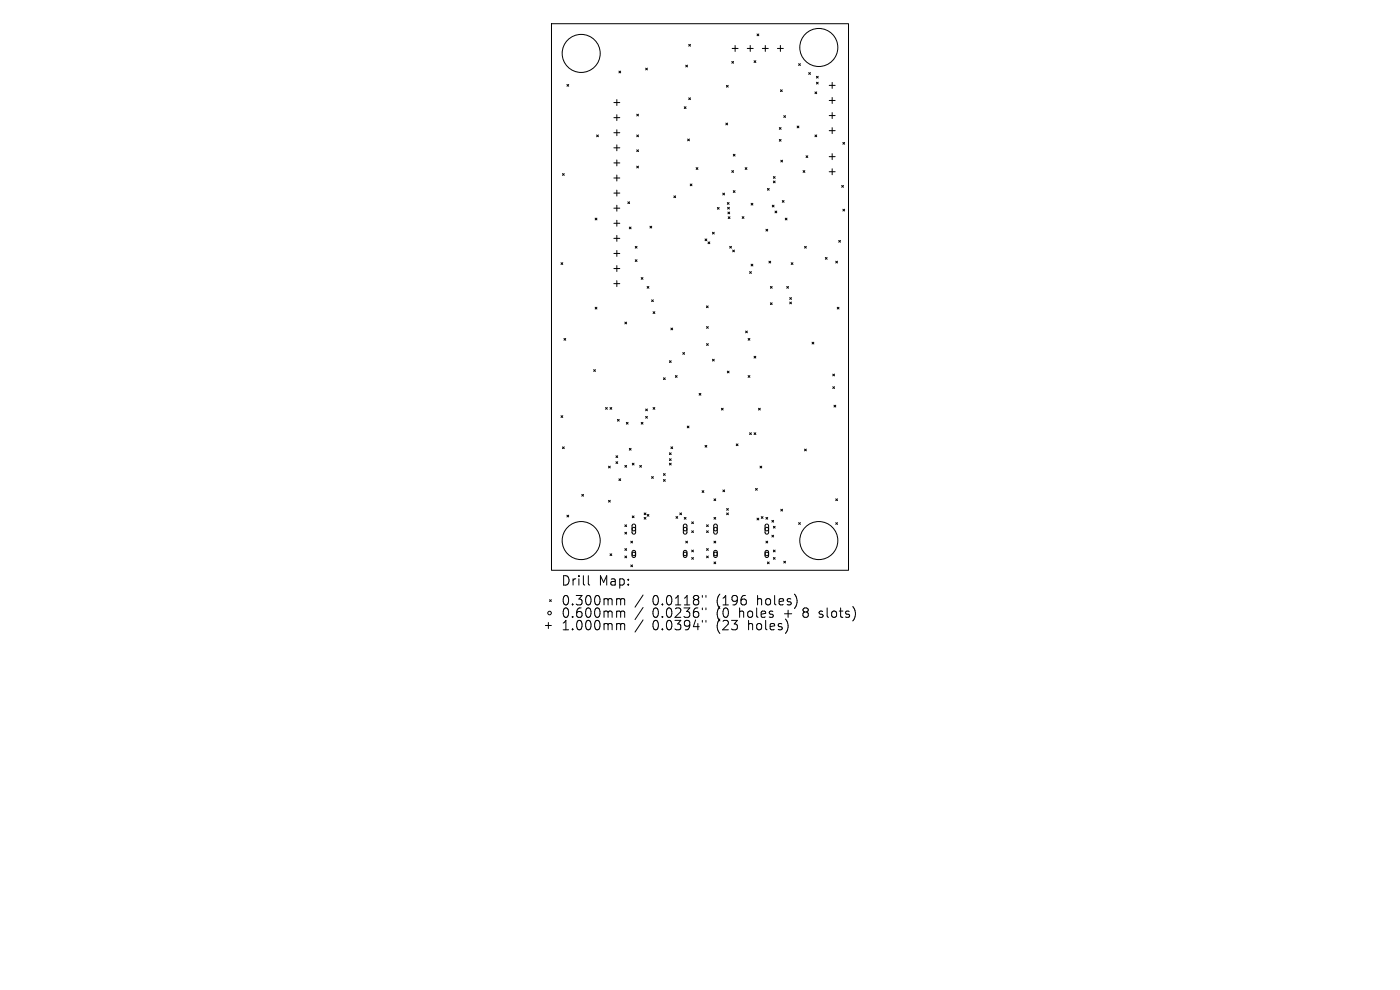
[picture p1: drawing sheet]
<svg xmlns="http://www.w3.org/2000/svg" width="297mm" height="210mm" viewBox="0 0 297 210" stroke-linecap="round" stroke-linejoin="round" font-family="sans-serif">
<defs><g id="words">
<g font-size="2.8">
<text x="119" y="124.5">Drill</text>
<text x="127" y="124.5">Map:</text>
<text x="119" y="128.7">0.300mm</text>
<text x="119" y="131.3">0.600mm</text>
<text x="138.4" y="128.7">0.0118&quot;</text>
<text x="138.4" y="131.3">0.0236&quot;</text>
<text x="152.1" y="128.7">(196</text>
<text x="152.1" y="131.3">(0</text>
<text x="157.1" y="131.3">holes</text>
<text x="160.9" y="128.7">holes)</text>
<text x="166.8" y="131.3">+</text>
<text x="171" y="131.3">8</text>
<text x="174.6" y="131.3">slots)</text>
<text x="119" y="134">1.000mm</text>
<text x="138.4" y="134">0.0394&quot;</text>
<text x="152.1" y="134">(23</text>
<text x="159" y="134">holes)</text>
</g>
</g></defs>
<g fill="none" stroke="#000" stroke-width=".21">
<path d="M117 5h63v116h-63zM120.3 17.9l.3 .4M120.6 17.9l-.3 .4M131.3 15.1l.4 .4M131.7 15.1l-.4 .4M137 14.5l.3 .3M137.3 14.5l-.3 .3M145.5 13.8l.4 .4M145.9 13.8l-.4 .4M146.1 9.4l.4 .4M146.5 9.4l-.4 .4M154.1 18.1l.4 .4"/>
<path d="M154.5 18.1l-.4 .4M155.2 13l.4 .4M155.3 10.3h1.3M155.6 13l-.4 .4M156 9.6v1.3M158.5 10.3h1.3M159.2 9.6v1.3M160 12.9l.3 .4M160.3 12.9l-.3 .4M160.6 7.2l.4 .4M161 7.2l-.4 .4M161.7 10.3h1.3"/>
<path d="M162.4 9.6v1.3M164.9 10.3h1.3M165.6 9.6v1.3M165.6 19l.3 .4M165.9 19l-.3 .4M169.4 13.5l.4 .4M169.8 13.5l-.4 .4M171.6 15.4l.3 .4M171.9 15.4l-.3 .4M172.9 19.5l.4 .4M173.2 16.2l.4 .4M173.2 17.4l.4 .4"/>
<path d="M173.3 19.5l-.4 .4M173.6 16.2l-.4 .4M173.6 17.4l-.4 .4M175.9 18.1h1.3M176.5 17.5v1.2M119.3 36.8l.4 .4M119.7 36.8l-.4 .4M126.6 28.6l.4 .4M127 28.6l-.4 .4M130.2 21.8h1.3M130.2 25h1.3M130.2 28.2h1.3"/>
<path d="M130.2 31.4h1.3M130.2 34.6h1.3M130.2 37.8h1.3M130.9 21.1v1.3M130.9 24.3v1.3M130.9 27.5v1.3M130.9 30.7v1.3M130.9 33.9v1.3M130.9 37.1v1.3M135.1 24.2l.4 .4M135.1 28.6l.4 .4M135.1 31.8l.4 .4"/>
<path d="M135.1 35.2l.4 .4M135.5 24.2l-.4 .4M135.5 28.6l-.4 .4M135.5 31.8l-.4 .4M135.5 35.2l-.4 .4M145.2 22.6l.3 .4M145.5 22.6l-.3 .4M145.9 29.5l.4 .4M146.1 20.8l.4 .3M146.3 29.5l-.4 .4M146.4 39l.4 .4M146.5 20.8l-.4 .3"/>
<path d="M146.8 39l-.4 .4M147.7 35.6l.4 .3M148.1 35.6l-.4 .3M154 26.1l.4 .4M154.4 26.1l-.4 .4M155.2 36.2l.4 .4M155.6 32.7l.3 .4M155.6 36.2l-.4 .4M155.9 32.7l-.3 .4M158.1 35.6l.4 .3M158.5 35.6l-.4 .3M162.8 40l.4 .4"/>
<path d="M163.2 40l-.4 .4M164.1 37.5l.3 .3M164.1 38.4l.3 .4M164.4 37.5l-.3 .3M164.4 38.4l-.3 .4M165.3 27.1l.4 .3M165.3 29.6l.4 .4M165.6 34l.4 .4M165.7 29.6l-.4 .4M165.7 27.1l-.4 .3M166 34l-.4 .4M166.3 24.5l.3 .4"/>
<path d="M166.6 24.5l-.3 .4M169.1 26.7l.4 .4M169.5 26.7l-.4 .4M170.4 36.2l.3 .4M170.7 36.2l-.3 .4M171 33l.4 .4M171.4 33l-.4 .4M172.9 28.6l.4 .4M173.3 28.6l-.4 .4M175.9 21.3h1.3M175.9 24.5h1.3M175.9 27.7h1.3"/>
<path d="M175.9 33.2h1.3M175.9 36.4h1.3M176.5 20.7v1.2M176.5 23.9v1.2M176.5 27.1v1.2M176.5 32.6v1.3M176.5 35.8v1.3M178.6 39.3l.3 .4M178.8 30.2l.4 .4M178.9 39.3l-.3 .4M179.2 30.2l-.4 .4M119 55.7l.4 .4"/>
<path d="M119.4 55.7l-.4 .4M126.3 46.3l.3 .4M126.6 46.3l-.3 .4M130.2 41h1.3M130.2 44.2h1.3M130.2 47.4h1.3M130.2 50.6h1.3M130.2 53.8h1.3M130.2 57h1.3M130.9 40.3v1.3M130.9 43.5v1.3M130.9 46.7v1.3"/>
<path d="M130.9 49.9v1.3M130.9 53.1v1.3M130.9 56.3v1.3M130.9 59.5v1.3M133.2 42.8l.4 .4M133.5 48.2l.4 .3M133.6 42.8l-.4 .4M133.9 48.2l-.4 .3M134.8 52.3l.3 .3M134.8 55.1l.3 .4M135.1 52.3l-.3 .3M135.1 55.1l-.3 .4"/>
<path d="M136 58.9l.4 .4M136.4 58.9l-.4 .4M137.9 48l.4 .4M138.3 48l-.4 .4M143 41.5l.3 .4M143.3 41.5l-.3 .4M149.6 50.7l.4 .4M150 50.7l-.4 .4M150.2 51.3l.4 .4M150.6 51.3l-.4 .4M151.1 49.3l.4 .3M151.5 49.3l-.4 .3"/>
<path d="M152.2 44l.4 .4M152.6 44l-.4 .4M153.3 41l.4 .3M153.7 41l-.4 .3M154.3 43l.4 .3M154.4 44l.3 .3M154.4 45l.4 .4M154.5 46l.4 .4M154.7 43l-.4 .3M154.7 44l-.3 .3M154.8 45l-.4 .4M154.8 52.3l.4 .3"/>
<path d="M154.9 46l-.4 .4M155.2 52.3l-.4 .3M155.4 53l.4 .4M155.6 40.4l.3 .4M155.8 53l-.4 .4M155.9 40.4l-.3 .4M157.4 46l.4 .3M157.8 46l-.4 .3M159 57.6l.4 .4M159.3 43.1l.4 .4M159.3 56l.4 .4M159.4 57.6l-.4 .4"/>
<path d="M159.7 43.1l-.4 .4M159.7 56l-.4 .4M162.5 48.6l.4 .4M162.9 48.6l-.4 .4M163.1 55.4l.4 .4M163.5 55.4l-.4 .4M163.8 43.5l.4 .4M164.2 43.5l-.4 .4M164.4 44.8l.4 .4M164.8 44.8l-.4 .4M166 42.5l.3 .4M166.3 42.5l-.3 .4"/>
<path d="M166.6 46.3l.4 .4M167 46.3l-.4 .4M167.8 55.7l.4 .4M168.2 55.7l-.4 .4M170.7 52.3l.4 .3M171.1 52.3l-.4 .3M175.1 54.6l.4 .4M175.5 54.6l-.4 .4M177.3 55.4l.4 .4M177.7 55.4l-.4 .4M177.9 51l.4 .4M178.3 51l-.4 .4"/>
<path d="M178.8 44.4l.4 .4M179.2 44.4l-.4 .4M119.6 71.8l.4 .4M120 71.8l-.4 .4M125.9 78.4l.4 .4M126.3 65.2l.3 .4M126.3 78.4l-.4 .4M126.6 65.2l-.3 .4M130.2 60.2h1.3M132.6 68.3l.3 .4M132.9 68.3l-.3 .4M137.3 60.8l.4 .3"/>
<path d="M137.7 60.8l-.4 .3M138.2 63.6l.4 .4M138.5 66.1l.4 .4M138.6 63.6l-.4 .4M138.9 66.1l-.4 .4M142 76.5l.4 .4M142.3 69.6l.4 .4M142.4 76.5l-.4 .4M142.7 69.6l-.4 .4M143.3 79.7l.3 .3M143.6 79.7l-.3 .3M144.8 74.8l.4 .4"/>
<path d="M145.2 74.8l-.4 .4M149.9 64.9l.3 .4M149.9 69.3l.4 .4M149.9 72.9l.4 .4M150.2 64.9l-.3 .4M150.3 69.3l-.4 .4M150.3 72.9l-.4 .4M151.1 76.2l.4 .4M151.5 76.2l-.4 .4M154.3 78.7l.4 .4M154.7 78.7l-.4 .4M158.2 70.2l.4 .4"/>
<path d="M158.6 70.2l-.4 .4M158.7 71.8l.4 .4M158.7 79.7l.4 .3M159.1 71.8l-.4 .4M159.1 79.7l-.4 .3M160 75.6l.3 .4M160.3 75.6l-.3 .4M163.4 60.8l.4 .3M163.4 64.2l.4 .4M163.8 60.8l-.4 .3M163.8 64.2l-.4 .4M166.9 60.8l.4 .3"/>
<path d="M167.3 60.8l-.4 .3M167.5 63.1l.4 .4M167.5 64.1l.4 .4M167.9 63.1l-.4 .4M167.9 64.1l-.4 .4M172.3 72.6l.4 .4M172.7 72.6l-.4 .4M176.7 79.4l.3 .3M177 79.4l-.3 .3M177.6 65.2l.4 .4M178 65.2l-.4 .4M119 88.2l.4 .4"/>
<path d="M119.3 94.8l.4 .4M119.4 88.2l-.4 .4M119.7 94.8l-.4 .4M128.5 86.4l.3 .4M128.8 86.4l-.3 .4M129.1 98.9l.4 .4M129.4 86.4l.4 .4M129.5 98.9l-.4 .4M129.8 86.4l-.4 .4M130.7 96.7l.3 .4M130.7 97.9l.3 .4M131 89l.4 .3"/>
<path d="M131 96.7l-.3 .4M131 97.9l-.3 .4M131.4 89l-.4 .3M132.6 98.7l.3 .4M132.9 89.6l.4 .4M132.9 98.7l-.3 .4M133.3 89.6l-.4 .4M133.5 95.1l.4 .4M133.9 95.1l-.4 .4M134.1 98.3l.4 .3M134.5 98.3l-.4 .3M135.7 98.7l.4 .4"/>
<path d="M136 89.6l.4 .4M136.1 98.7l-.4 .4M136.4 89.6l-.4 .4M137 86.8l.3 .3M137 88.3l.3 .4M137.3 86.8l-.3 .3M137.3 88.3l-.3 .4M138.5 86.4l.4 .4M138.9 86.4l-.4 .4M140.8 80.1l.3 .4M141.1 80.1l-.3 .4M142 96.1l.4 .3"/>
<path d="M142 97.3l.4 .4M142 98.3l.4 .3M142.3 94.8l.4 .4M142.4 97.3l-.4 .4M142.4 96.1l-.4 .3M142.4 98.3l-.4 .3M142.7 94.8l-.4 .4M145.8 90.4l.4 .4M146.2 90.4l-.4 .4M148.3 83.5l.4 .3M148.7 83.5l-.4 .3M149.6 94.5l.4 .4"/>
<path d="M150 94.5l-.4 .4M153 86.6l.4 .4M153.4 86.6l-.4 .4M156.2 94.2l.4 .3M156.6 94.2l-.4 .3M159 91.8l.4 .4M159.4 91.8l-.4 .4M160 91.8l.3 .4M160.3 91.8l-.3 .4M160.9 86.6l.4 .4M161.2 98.9l.4 .4M161.3 86.6l-.4 .4"/>
<path d="M161.6 98.9l-.4 .4M170.7 95.3l.4 .3M171.1 95.3l-.4 .3M176.7 82l.3 .4M176.9 86l.4 .3M177 82l-.3 .4M177.3 86l-.4 .3M120.3 109.3l.3 .4M120.6 109.3l-.3 .4M123.4 104.9l.4 .4M123.8 104.9l-.4 .4M129.1 106.1l.4 .4"/>
<path d="M129.4 117.5l.4 .4M129.5 106.1l-.4 .4M129.8 117.5l-.4 .4M131.3 101.6l.4 .3M131.7 101.6l-.4 .3M132.6 111.3l.3 .4M132.6 112.9l.3 .4M132.6 116.4l.3 .4M132.6 117.9l.3 .4M132.9 111.3l-.3 .4M132.9 112.9l-.3 .4M132.9 116.4l-.3 .4"/>
<path d="M132.9 117.9l-.3 .4M133.8 114.8l.4 .4M133.8 119.8l.4 .4M134.1 109.4l.4 .4M134.2 111.3l.4-.1 .2 .3v1.5l-.3 .3-.3-.1-.1-.2zM134.2 116.9l.4-.1 .2 .2v1l-.2 .3-.3-.1-.2-.2zM134.2 114.8l-.4 .4M134.2 119.8l-.4 .4M134.5 109.4l-.4 .4M136.7 108.8l.3 .4M136.7 109.8l.3 .3M137 108.8l-.3 .4"/>
<path d="M137 109.8l-.3 .3M137.3 109.1l.4 .4M137.7 109.1l-.4 .4M138.2 101.1l.4 .4M138.6 101.1l-.4 .4M140.8 100.5l.3 .3M140.8 101.7l.3 .4M141.1 100.5l-.3 .3M141.1 101.7l-.3 .4M143.4 109.6l.4 .4M143.8 109.6l-.4 .4M144.2 108.8l.4 .4"/>
<path d="M144.6 108.8l-.4 .4M145.1 111.3l.4-.1 .2 .3v1.5l-.3 .3-.3-.1-.1-.2zM145.1 116.9l.3-.1 .3 .2v1l-.3 .3-.2-.1-.2-.2zM145.2 109.8l.3 .3M145.5 114.8l.4 .4M145.5 109.8l-.3 .3M145.9 114.8l-.4 .4M146.7 110.7l.4 .4M146.7 112.6l.4 .4M146.7 116.7l.4 .4M146.7 118.3l.4 .3M147.1 110.7l-.4 .4"/>
<path d="M147.1 112.6l-.4 .4M147.1 116.7l-.4 .4M147.1 118.3l-.4 .3M148.9 104.1l.4 .4M149.3 104.1l-.4 .4M149.9 111.3l.4 .4M149.9 112.6l.4 .4M149.9 116.4l.4 .4M149.9 117.9l.4 .4M150.3 111.3l-.4 .4M150.3 112.6l-.4 .4M150.3 116.4l-.4 .4"/>
<path d="M150.3 117.9l-.4 .4M151.5 105.8l.3 .4M151.5 109.8l.3 .3M151.5 114.8l.3 .4M151.5 119.2l.3 .4M151.5 111.3l.4-.1 .3 .3v1.5l-.3 .3-.3-.1-.2-.2zM151.5 116.9l.4-.1 .3 .2v1l-.3 .3-.3-.1-.2-.2zM151.8 109.8l-.3 .3M151.8 114.8l-.3 .4M151.8 105.8l-.3 .4M151.8 119.2l-.3 .4M153.4 103.9l.3 .4"/>
<path d="M153.7 103.9l-.3 .4M154.1 107.9l.4 .3M154.1 108.8l.4 .4M154.5 107.9l-.4 .3M154.5 108.8l-.4 .4M160.3 103.6l.4 .4M160.6 109.9l.4 .4M160.7 103.6l-.4 .4M161 109.9l-.4 .4M161.5 109.6l.4 .4M161.9 109.6l-.4 .4M162.4 111.3l.4-.1 .3 .3v1.5l-.4 .3-.2-.1-.2-.2z"/>
<path d="M162.4 116.9l.4-.1 .2 .2 .1 1-.3 .3-.3-.1-.2-.2zM162.5 109.8l.4 .3M162.5 114.8l.4 .4M162.8 119.2l.4 .4M162.9 109.8l-.4 .3M162.9 114.8l-.4 .4M163.2 119.2l-.4 .4M163.7 110.4l.4 .4M163.7 113.5l.4 .4M164.1 111.6l.3 .4M164.1 116.7l.3 .4M164.1 118.3l.3 .3"/>
<path d="M164.1 113.5l-.4 .4M164.1 110.4l-.4 .4M164.4 111.6l-.3 .4M164.4 116.7l-.3 .4M164.4 118.3l-.3 .3M165.6 108l.4 .4M166 108l-.4 .4M166.3 119.1l.3 .3M166.6 119.1l-.3 .3M169.4 110.9l.4 .3M169.8 110.9l-.4 .3M177.3 105.8l.4 .4"/>
<path d="M177.3 110.9l.4 .3M177.7 105.8l-.4 .4M177.7 110.9l-.4 .3M115.7 132.7h1.3M116.3 132.1v1.2M116.6 127.2l.4 .4M117 127.2l-.4 .4M124.8 122.1v1.7l.3 .3M131.1 127l.5 .1 .1 .2M131.1 129.6h.3l.3 .3M131.1 132.3l.5 .1 .1 .2M131.7 127.3l.3-.3 .4 .1 .1 1.2"/>
<path d="M131.7 127.3v1M131.7 129.9v1.1M131.7 132.6v1M131.7 129.9l.3-.3 .4 .1 .1 1.3M131.7 132.6l.3-.3 .4 .1 .1 1.2M136.4 126.2l-1.7 2.6M136.4 128.9l-1.7 2.5M136.4 131.5l-1.7 2.6M149 126.3v.4M149 129v.3M149 131.6v.4M149.8 126.3v.4"/>
<path d="M149.8 129v.3M149.8 131.6v.4M173.8 130.9l.2 .1M173.9 129.7v.5"/>
<circle cx="123.3" cy="11.3" r="4"/>
<circle cx="173.7" cy="10.1" r="4"/>
<circle cx="123.3" cy="114.7" r="4"/>
<circle cx="134.5" cy="117.5" r=".38"/>
<circle cx="134.5" cy="112.2" r=".38"/>
<circle cx="145.4" cy="117.5" r=".38"/>
<circle cx="145.4" cy="112.2" r=".38"/>
<circle cx="151.8" cy="117.5" r=".38"/>
<circle cx="151.8" cy="112.2" r=".38"/>
<circle cx="162.7" cy="117.5" r=".38"/>
<circle cx="162.7" cy="112.2" r=".38"/>
<circle cx="173.7" cy="114.7" r="4"/>
<circle cx="116.6" cy="130" r=".38"/>
</g>
<use href="#words"/>
</svg>
